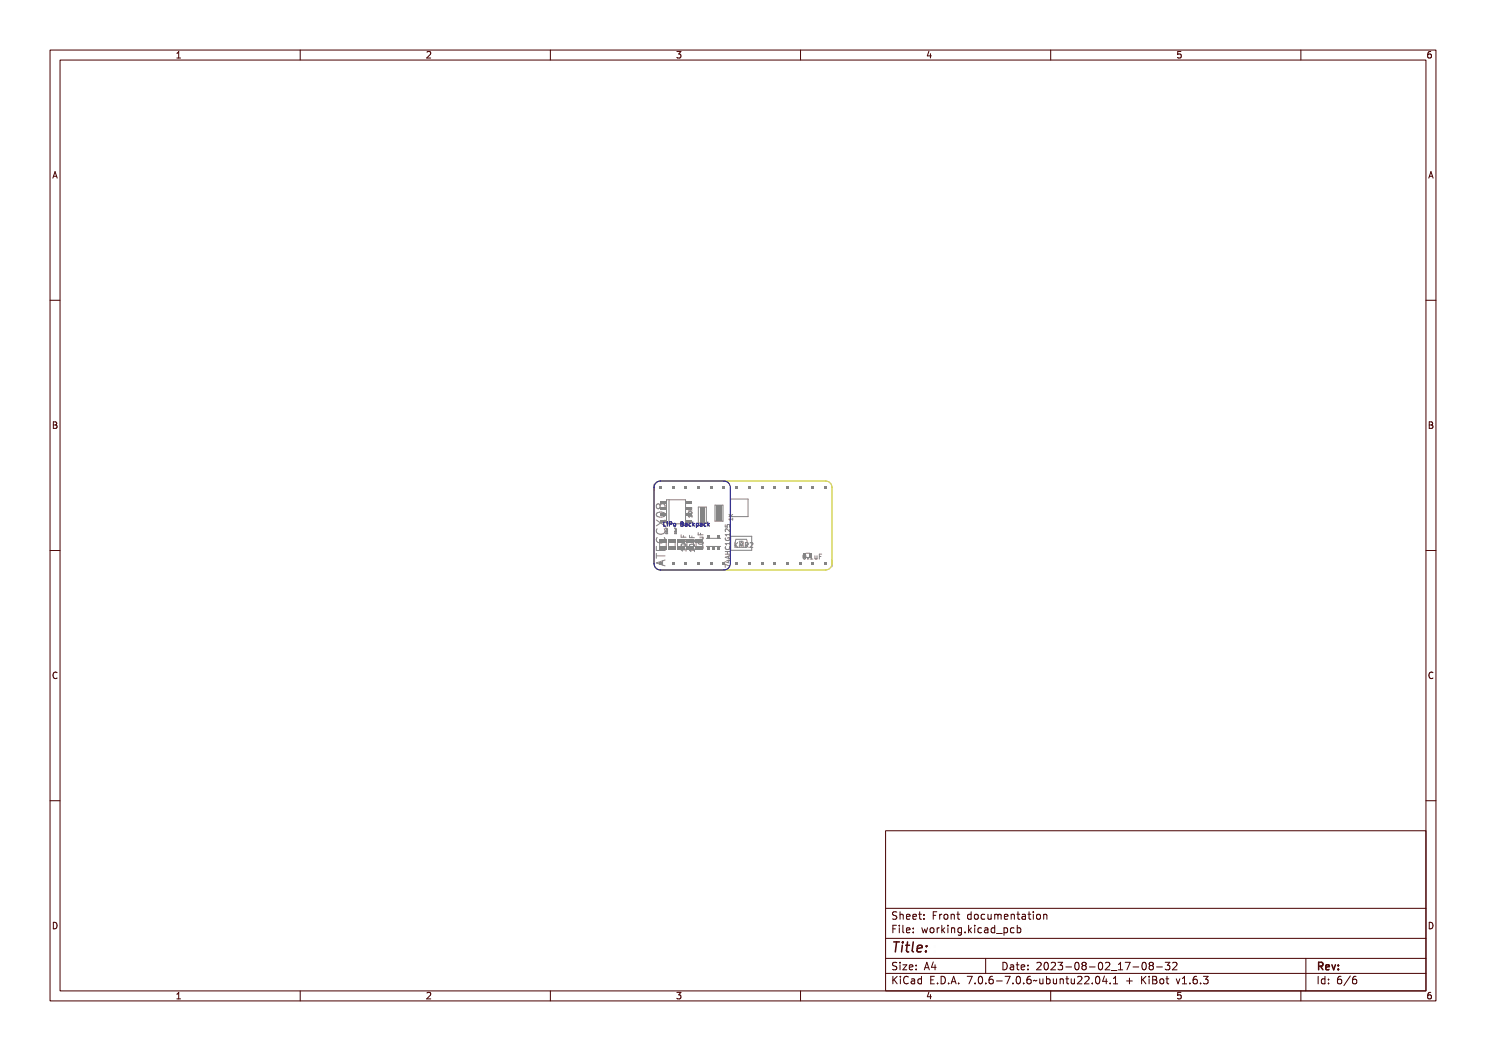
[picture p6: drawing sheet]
<svg xmlns="http://www.w3.org/2000/svg" width="297mm" height="210mm" viewBox="0 0 297 210" stroke-linecap="round" stroke-linejoin="round" font-family="sans-serif">
<defs><g id="words">
<text font-size="2.7" fill="#480000" x="178" y="190.3">Title:</text>
<g font-size="2" fill="#480000">
<text x="178" y="183.7">Sheet: Front documentation</text>
<text x="178" y="186.5">File: working.kicad_pcb</text>
<text x="178" y="193.9">Size: A4</text>
<text x="178" y="196.6">KiCad E.D.A. 7.0.6-7.0.6~ubuntu22.04.1 + KiBot v1.6.3</text>
<text x="200" y="193.9">Date: 2023-08-02_17-08-32</text>
<text x="263" y="196.6">Id: 6/6</text>
<text x="263" y="193.9">Rev:</text>
</g>
<g font-size="1.7" fill="#480000">
<text x="35" y="11.7">1</text>
<text x="85" y="11.7">2</text>
<text x="135" y="11.7">3</text>
<text x="185" y="11.7">4</text>
<text x="235" y="11.7">5</text>
<text x="285" y="11.7">6</text>
<text x="10.5" y="35.7">A</text>
<text x="285.5" y="35.7">A</text>
<text x="10.5" y="85.6">B</text>
<text x="285.5" y="85.6">B</text>
<text x="10.5" y="135.7">C</text>
<text x="285.5" y="135.7">C</text>
<text x="10.5" y="185.6">D</text>
<text x="285.5" y="185.6">D</text>
<text x="35" y="199.7">1</text>
<text x="85" y="199.7">2</text>
<text x="135" y="199.7">3</text>
<text x="185" y="199.7">4</text>
<text x="235" y="199.7">5</text>
<text x="285" y="199.7">6</text>
</g>
<g font-size="1.3" fill="#848484">
<text x="138.8" y="110.4" transform="rotate(-90 138.8 110.4)">10uF</text>
<text x="146.6" y="109.4">KMR2</text>
<text x="160.3" y="111.7">0.1uF</text>
</g>
<text font-size="1.2" fill="#000084" x="132.4" y="105.3">LiPo Backpack</text>
<text font-size=".5" fill="#848484" x="135.2" y="106.8" transform="rotate(-90 135.2 106.8)">10uF</text>
</g></defs>
<g fill="none" stroke="#848484" stroke-width=".2">
<path d="M131.2 109.2v.8h1.7v-.8M131.2 110.6v1M131.2 111.1h1.7M131.2 103.9l1.7 1.2M131.3 102.6a1.16 1.16 0 0 1 1.6 .1 .95 .95 0 0 1-.7 .7 .95 .95 0 0 1-.9-.3zM131.3 110.7l1.7-.5v.2l-.5 .1v.6l.5 .2v.2l-1.7-.5zM131.3 108.8h.2v.5h1.5v.2h-1.5v.6h-.2zM131.3 107.5h.2v.8h.5v-.8h.2v.8h.6v-.8h.2v1h-1.7zM131.3 103.2l.8 .5 .9-.6v.3l-.7 .4 .7 .5v.2l-.9-.6-.8 .5v-.2l.6-.4-.6-.4zM131.3 105.7a.7 .7 0 0 0 0 .8 .7 .7 0 0 0 .9 .2 .67 .67 0 0 0 .6-.3 .67 .67 0 0 0 0-.7M131.3 107.4a.7 .7 0 0 0 0 .9 .7 .7 0 0 0 .9 .2 .65 .65 0 0 0 .6-.3 .65 .65 0 0 0 0-.8M131.4 106.1h.2a.51 .51 0 0 0-.1 .6 .51 .51 0 0 0 .6 .2 .51 .51 0 0 0 .7-.2 .51 .51 0 0 0-.1-.6h.2a.77 .77 0 0 1-.1 .9 .77 .77 0 0 1-.9 .1 .68 .68 0 0 1-.5-1z"/>
<path d="M131.4 104.7h.2a.51 .51 0 0 0-.1 .6 .51 .51 0 0 0 .6 .2 .51 .51 0 0 0 .7-.2 .51 .51 0 0 0-.1-.6h.2a.77 .77 0 0 1-.1 .9 .77 .77 0 0 1-.9 .1 .68 .68 0 0 1-.5-1zM131.4 102.1a1.05 1.05 0 0 1 1.6 .3 .98 .98 0 0 1-.9 .6 .98 .98 0 0 1-.8-.6zM131.4 100.6l.4-.1 .3 .3a.49 .49 0 0 1 .7-.2 .49 .49 0 0 1 0 .8 .49 .49 0 0 1-.7-.2 .48 .48 0 0 1-.8 .2 .48 .48 0 0 1 .1-.8zM131.5 102.3a1.07 1.07 0 0 1 1.3 .1 .93 .93 0 0 1-1.4 0zM131.5 110.8l.9-.2v.5zM131.9 101l-.3-.3-.4 .3 .1 .5 .2 .2 .4-.4M131.9 101l.4-.3h.5l.1 .3-.1 .5-.2 .2-.5-.1-.2-.3M131.9 101v.3M132 109.4v.6M132.4 112.1v.8M132.9 111.9l-1.7 .6 1.7 .6M132.9 103.9l-1.7 1.2"/>
<path d="M133.1 106.2h.1M133.1 106.2l.3 .1M133.1 106.6l.3-.1v.2h-.3zM133.1 105.6v.2l.2-.2 .1 .2h-.3zM133.1 106.3h.3zM133.2 105.9h.2v.2h-.2l.2-.1zM133.4 106.2h-.3M133.4 106.2h.1M133.4 106.3h.1M133.4 105.9l-.2 .1M133.4 105.9h.1M133.4 106.5v.2"/>
<path d="M133.4 106.6h-.3l.1 .1M133.4 106.2v.1M134.9 106.6l.3-.1v.2h-.3zM134.9 105.6v.2l.2-.2 .1 .2h-.3zM134.9 106.3h.3zM135 105.9h.2v.2h-.2l.2-.1zM136.1 106.9v.4h1M136.2 108.8a.48 .48 0 0 1 .5-.2 .48 .48 0 0 1 .4 .5 .48 .48 0 0 1-.6 .2 .48 .48 0 0 1-.3-.5zM136.2 109.8h.8l.2-.1v.5l-.2-.2h-.7l.1 .2h-.2zM136.2 107.3h.1v.4h.3v-.4h.1v.4h.5v.1h-1zM136.3 108.9h.6l.2 .1a.46 .46 0 0 1-.4 .5 .46 .46 0 0 1-.5-.5zM136.3 109.1a.43 .43 0 0 1 .7 .2 .43 .43 0 0 1-.7-.2z"/>
<path d="M136.4 108.1h.8l-.2 .1a.23 .23 0 0 1 .2 .3 .23 .23 0 0 1-.3 .2h-.5v-.2h.6l.1-.1-.2-.2h-.5zM136.5 107.8h.6M136.6 107v.3M137 107.8l.1 .4h-.6M137.1 109.6v.5M137.1 109.9h-1l.3 .2M137.6 101.9h.7M137.6 101.5l.4 .4M137.6 102.7h.7v-.1v.4v-.2h-.6v.2zM137.6 101.3l.3 .3 .4-.3-.3 .4 .3 .1h-.7l.3-.1zM137.7 102l.6 .1a.35 .35 0 0 1-.3 .3 .35 .35 0 0 1-.4-.3zM137.7 102.2a.27 .27 0 0 1 .3-.2 .27 .27 0 0 1 .2 .3h-.4z"/>
<path d="M137.9 109.9h.8l.1-.2v.6l-.1-.2h-.7v.2h-.1zM137.9 107.4h.1v.4h.3v-.4h.1v.4h.4v.1h-.9zM138 109h.6l.2 .1a.46 .46 0 0 1-.4 .5 .46 .46 0 0 1-.5-.5zM138 109.2a.43 .43 0 0 1 .7 .1 .43 .43 0 0 1-.7-.1zM138.1 108.2h.7l-.1 .1a.23 .23 0 0 1 .1 .3 .23 .23 0 0 1-.2 .1h-.5v-.1h.5l.1-.1-.1-.2h-.5zM138.2 102.3a.36 .36 0 0 0-.4-.1 .36 .36 0 0 0-.2 .4h.6M138.2 102.3l.1 .1M138.3 102.4v.2M138.3 102.6h-.1M138.3 103v.4M138.3 103.2h-.7l.2 .2M138.3 101.5l-.4 .3"/>
<path d="M139.5 106.4v.5h1M139.6 108.3a.48 .48 0 0 1 .5-.2 .48 .48 0 0 1 .4 .5 .48 .48 0 0 1-.6 .2 .48 .48 0 0 1-.3-.5zM139.6 109.4h.8l.2-.2v.5l-.2-.2h-.7l.1 .2h-.1zM139.6 106.8h.1v.5h.3v-.4h.1v.4h.5v.1h-1zM139.7 108.5l.6-.1 .2 .2a.46 .46 0 0 1-.4 .4 .46 .46 0 0 1-.5-.4zM139.7 108.6a.43 .43 0 0 1 .8 .2 .43 .43 0 0 1-.8-.2zM139.8 107.6h.8l-.1 .2a.23 .23 0 0 1 .1 .2 .23 .23 0 0 1-.3 .2h-.5v-.1h.6l.1-.2-.2-.1h-.5zM139.9 107.3h.6M140 106.5v.4M140.4 107.3l.1 .4-.6 .1M140.4 108.4v.7M140.5 109.1v.6"/>
<path d="M140.5 109.4h-1l.3 .3M145 104.8v.5h.4l-.1-.4 .5-.1v.5M145 110.7h.9M145 110.2h.9M145 107.5a.42 .42 0 0 0 .4 .5 .42 .42 0 0 0 .4-.6h-.3v.2M145 112.9l.9 .3v.2l-.8-.3v.4h-.1zM145 112.3h.6l.1-.2 .2 .3h-.2v.4h-.1l-.6-.4zM145 111.6l.9-.2-.2 .2v.3l.2 .2-.9-.3zM145 110.7h.9v.1h-.4v.3h.4v.2h-.9v-.2h.4v-.3h-.4zM145 109.4h.8l.1-.2v.5l-.1-.2h-.7l.1 .2h-.1zM145 107.9h.8l.1-.2v.5l-.1-.2h-.7l.1 .2h-.1zM145 106.3h.1v.4h.2a.3 .3 0 0 1 .2-.4 .3 .3 0 0 1 .4 .1 .3 .3 0 0 1-.1 .4 .23 .23 0 0 0 0-.3 .23 .23 0 0 0-.3-.1 .23 .23 0 0 0 0 .4h-.5z"/>
<path d="M145 109.2a.41 .41 0 0 0 .4 .6 .41 .41 0 0 0 .4-.6M145 110h.2a.32 .32 0 0 0 .3 .4 .32 .32 0 0 0 .3-.4h.1a.44 .44 0 0 1-.4 .5 .44 .44 0 0 1-.5-.5zM145.1 108.5h.1a.32 .32 0 0 0 .2 .4 .32 .32 0 0 0 .4-.3l-.3 .1v-.2h.3a.42 .42 0 0 1-.3 .6 .42 .42 0 0 1-.4-.6zM145.1 107.1l.3-.1 .4 .4v-.4h.1v.5l-.6-.4-.2 .1 .1 .3h-.1zM145.1 112.4h.5v.3zM145.1 111.7l.5-.1v.2zM145.3 112h.6M145.4 110.2v.5M145.6 111.9v.5l-.7-.2M145.6 111.1v.5M145.7 103.2h.7M145.7 102.8l.4 .4"/>
<path d="M145.8 103.8h.6l.1-.2v.4l-.1-.1h-.6v.1zM145.8 103l.2 .2 .5-.2-.4 .3 .4 .2h-.7l.3-.1zM145.9 108.6h-.9l.2 .3M145.9 105.7v.6l-.7-.6-.2 .2v.3M145.9 113.2l-.9-.4v.6M145.9 111l-.9 .3 .9 .4M145.9 106.6v.5M145.9 108.4v.5M145.9 106.8h-.9l.2 .3M146.4 103.5v.5M146.4 103.7h-.7l.2 .3M146.4 102.8l-.4 .3"/>
<path d="M146.7 108.5h.1v.4l.6-.4-.4 .4 .4 .5h-.1l-.4-.4-.1 .4h-.1zM147.5 108.5h.1l.2 .5 .2-.5h.1v.9h-.1v-.8l-.2 .5-.2-.5v.8h-.1zM148.3 108.5h.3a.26 .26 0 0 1 .3 .2 .26 .26 0 0 1-.2 .3l.3 .4-.5-.4h-.1v.4h-.1zM148.4 108.6h.2a.17 .17 0 0 1 .1 .1 .17 .17 0 0 1-.1 .2h-.2zM149.1 108.5a.37 .37 0 0 1 .6 .2 .37 .37 0 0 1-.4 .5l-.1 .1h.5v.1h-.6l.4-.6a.23 .23 0 0 0-.1-.2 .23 .23 0 0 0-.3 .1zM150.1 108.4l.3 .1 .1 .2-.6 .7h.6M160.4 110.9l.1-.1a.46 .46 0 0 1 .5 .5 .46 .46 0 0 1-.5 .4l-.1-.2zM160.6 110.9a.39 .39 0 0 1 .3 .4 .39 .39 0 0 1-.3 .3zM161.4 111.5h.1v.2h-.1zM162 110.8h.4v.8l.2 .1h-.6l.2-.1v-.7l-.2 .1zM162.8 111h.1v.6l.1 .1 .2-.2v-.5h.1v.7l-.1-.1a.23 .23 0 0 1-.3 .1 .23 .23 0 0 1-.1-.2zM163.6 110.8h.5v.1h-.4v.3h.4v.1h-.4v.4h-.1z"/>
<circle cx="131.7" cy="101" r=".29"/>
<circle cx="132.1" cy="102.4" r=".15"/>
<circle cx="132.5" cy="101" r=".33"/>
<circle cx="133.2" cy="106.4" r=".17"/>
<circle cx="133.3" cy="106.3" r=".03"/>
<circle cx="135" cy="106.4" r=".17"/>
<circle cx="135" cy="106.3" r=".03"/>
<circle cx="136.7" cy="109.2" r=".09"/>
<circle cx="138" cy="102.2" r=".06"/>
<circle cx="138.4" cy="109.3" r=".09"/>
<circle cx="140.1" cy="108.7" r=".09"/>
<circle cx="160.7" cy="111.3" r=".09"/>
</g>
<g fill="#848484">
<path d="M139.1 109.1h1.4v.8h-1.4z" fill-rule="evenodd"/>
<path d="M139.1 107.7h1.4v.7h-1.4z" fill-rule="evenodd"/>
</g>
<path d="M133.7 99.9v4.8h3.3v-4.8h-3.8v4.8" fill="none" stroke="#848484" stroke-width=".2"/>
<g fill="#848484">
<path d="M137.1 100.1h1.1v.5h-1.1z" fill-rule="evenodd"/>
<path d="M132 100.1h1.1v.5h-1.1z" fill-rule="evenodd"/>
<path d="M137.1 101.4h1.1v.5h-1.1z" fill-rule="evenodd"/>
<path d="M132 101.4h1.1v.5h-1.1z" fill-rule="evenodd"/>
<path d="M137.1 102.7h1.1v.4h-1.1z" fill-rule="evenodd"/>
<path d="M132 102.7h1.1v.4h-1.1z" fill-rule="evenodd"/>
<path d="M137.1 103.9h1.1v.5h-1.1z" fill-rule="evenodd"/>
<path d="M132 103.9h1.1v.5h-1.1z" fill-rule="evenodd"/>
</g>
<path d="M131.8 108.4v.8M133.2 108.4v.8" fill="none" stroke="#848484" stroke-width=".2"/>
<g fill="#848484">
<path d="M131.8 109.2h1.4v.7h-1.4z" fill-rule="evenodd"/>
<path d="M131.8 107.7h1.4v.8h-1.4z" fill-rule="evenodd"/>
</g>
<path d="M130.7 96.7v1.3" fill="none" stroke="#848484" stroke-width=".2"/>
<g fill="#848484">
<path d="M131.7 97.1h.5v.5h-.5z" fill-rule="evenodd"/>
<path d="M134.3 97.1h.5v.5h-.5z" fill-rule="evenodd"/>
<path d="M136.8 97.1h.5v.5h-.5z" fill-rule="evenodd"/>
<path d="M139.4 97.1h.5v.5h-.5z" fill-rule="evenodd"/>
<path d="M141.9 97.1h.5v.5h-.5z" fill-rule="evenodd"/>
<path d="M144.4 97.1h.5v.5h-.5z" fill-rule="evenodd"/>
<path d="M147 97.1h.5v.5h-.5z" fill-rule="evenodd"/>
<path d="M149.5 97.1h.5v.5h-.5z" fill-rule="evenodd"/>
<path d="M152.1 97.1h.5v.5h-.5z" fill-rule="evenodd"/>
<path d="M154.6 97.1h.5v.5h-.5z" fill-rule="evenodd"/>
<path d="M157.1 97.1h.5v.5h-.5z" fill-rule="evenodd"/>
<path d="M159.7 97.1h.5v.5h-.5z" fill-rule="evenodd"/>
<path d="M162.2 97.1h.5v.5h-.5z" fill-rule="evenodd"/>
<path d="M164.8 97.1h.5v.5h-.5z" fill-rule="evenodd"/>
</g>
<path d="M139.6 104.5v-3.2h1.6v3.2" fill="none" stroke="#848484" stroke-width=".2"/>
<path d="M139.9 101.4h1v3.1h-1z" fill-rule="evenodd" fill="#848484"/>
<path d="M133.6 108.4v.8M134.9 108.4v.8" fill="none" stroke="#848484" stroke-width=".2"/>
<g fill="#848484">
<path d="M133.6 109.2h1.4v.7h-1.4z" fill-rule="evenodd"/>
<path d="M133.6 107.7h1.4v.8h-1.4z" fill-rule="evenodd"/>
</g>
<path d="M142.9 100.9h1.6v3.2h-1.6z" fill="none" stroke="#848484" stroke-width=".2"/>
<path d="M143.2 101h1v3.1h-1z" fill-rule="evenodd" fill="#848484"/>
<path d="M166.3 112v1.3" fill="none" stroke="#848484" stroke-width=".2"/>
<g fill="#848484">
<path d="M164.8 112.4h.5v.5h-.5z" fill-rule="evenodd"/>
<path d="M162.2 112.4h.5v.5h-.5z" fill-rule="evenodd"/>
<path d="M159.7 112.4h.5v.5h-.5z" fill-rule="evenodd"/>
<path d="M157.1 112.4h.5v.5h-.5z" fill-rule="evenodd"/>
<path d="M154.6 112.4h.5v.5h-.5z" fill-rule="evenodd"/>
<path d="M152.1 112.4h.5v.5h-.5z" fill-rule="evenodd"/>
<path d="M149.5 112.4h.5v.5h-.5z" fill-rule="evenodd"/>
<path d="M147 112.4h.5v.5h-.5z" fill-rule="evenodd"/>
<path d="M144.4 112.4h.5v.5h-.5z" fill-rule="evenodd"/>
<path d="M141.9 112.4h.5v.5h-.5z" fill-rule="evenodd"/>
<path d="M139.4 112.4h.5v.5h-.5z" fill-rule="evenodd"/>
<path d="M136.8 112.4h.5v.5h-.5z" fill-rule="evenodd"/>
<path d="M134.3 112.4h.5v.5h-.5z" fill-rule="evenodd"/>
<path d="M131.7 112.4h.5v.5h-.5z" fill-rule="evenodd"/>
</g>
<path d="M146 99.7h3.5v3.5h-3.5zM135.4 108.4v.8M136.7 108.4v.8" fill="none" stroke="#848484" stroke-width=".2"/>
<g fill="#848484">
<path d="M135.4 109.1h1.4v.8h-1.4z" fill-rule="evenodd"/>
<path d="M135.4 107.7h1.4v.7h-1.4z" fill-rule="evenodd"/>
</g>
<path d="M141.2 107.6h2.8M141.2 109.2h2.8" fill="none" stroke="#848484" stroke-width=".2"/>
<g fill="#848484">
<path d="M141.4 106.9h.5v.6h-.5z" fill-rule="evenodd"/>
<path d="M141.4 109.2h.5v.7h-.5z" fill-rule="evenodd"/>
<path d="M142.4 109.2h.5v.7h-.5z" fill-rule="evenodd"/>
<path d="M143.3 106.9h.5v.6h-.5z" fill-rule="evenodd"/>
<path d="M143.3 109.2h.5v.7h-.5z" fill-rule="evenodd"/>
</g>
<path d="M137.3 108.4v.8M146 107.2h4.2v2.8h-4.2zM147.1 107.8h2.1a2.09 2.09 0 0 1 0 1.6h-2.1a2.09 2.09 0 0 1 0-1.6z" fill="none" stroke="#848484" stroke-width=".2"/>
<g fill="#848484">
<path d="M137.2 109.1h1.5v.8h-1.5z" fill-rule="evenodd"/>
<path d="M137.2 107.7h1.5v.7h-1.5z" fill-rule="evenodd"/>
</g>
<path d="M131 96.6l.6-.4 .4-.1h33a1.27 1.27 0 0 1 1.3 1.3v15.2a1.27 1.27 0 0 1-1.3 1.3h-33a1.27 1.27 0 0 1-1.3-1.3v-15.2z" fill="none" stroke="#c2c200" stroke-width=".2"/>
<g fill="none" stroke="#000084" stroke-width=".2">
<path d="M131 96.6l.6-.4 .4-.1h12.7a1.27 1.27 0 0 1 1.3 1.3v15.2a1.27 1.27 0 0 1-1.3 1.3h-12.7a1.27 1.27 0 0 1-1.3-1.3v-15.2zM132.5 104.4h.1v.8l.4 .1h-.5zM133.2 104.6h.3v.6l.2 .1h-.5l.2-.1v-.5zM133.4 104.4l.1 .1zM133.9 104.4h.2a.27 .27 0 0 1 .3 .4 .27 .27 0 0 1-.4 .1v.4h-.1zM134 104.5h.1a.16 .16 0 0 1 .2 .2 .16 .16 0 0 1-.2 .1h-.1zM135.9 104.4h.3a.2 .2 0 0 1 .2 .2 .2 .2 0 0 1-.1 .2 .23 .23 0 0 1 .2 .3 .23 .23 0 0 1-.3 .2h-.3zM136 104.9h.2a.16 .16 0 0 1 .2 .1 .16 .16 0 0 1-.2 .2h-.2zM136 104.5h.3v.2l-.3 .1zM136.6 104.7h.5v.6l-.1-.1a.22 .22 0 0 1-.3 .1 .22 .22 0 0 1-.1-.3 .22 .22 0 0 1 .3-.1h.1v-.2l-.4 .1zM137.4 104.7l.3-.1 .1 .2a.23 .23 0 0 0-.3 0 .23 .23 0 0 0 0 .3 .23 .23 0 0 0 .3 0v.1a.33 .33 0 0 1-.4-.1 .33 .33 0 0 1 0-.4zM138 104.4h.1v.5l.5-.3-.3 .3 .3 .4-.4-.4-.2 .4z"/>
<path d="M138.7 104.6l.1 .1a.27 .27 0 0 1 .4 .2 .27 .27 0 0 1-.4 .3l-.1 .3zM138.9 104.8v-.1a.21 .21 0 0 1 .2 .2 .21 .21 0 0 1-.2 .2zM139.4 104.7h.5v.6l-.1-.1a.22 .22 0 0 1-.3 .1 .22 .22 0 0 1-.1-.3 .22 .22 0 0 1 .2-.1h.2l-.1-.2-.3 .1zM140.2 104.7l.3-.1 .1 .2a.23 .23 0 0 0-.3 0 .23 .23 0 0 0 0 .3 .23 .23 0 0 0 .3 0v.1a.33 .33 0 0 1-.5-.1 .33 .33 0 0 1 .1-.4zM140.8 104.4h.1v.5l.4-.3-.2 .3 .3 .4-.4-.4-.2 .4zM141.6 104.8l.2 .3M141.8 104.6l-.3 .3"/>
<circle cx="134.8" cy="104.9" r=".32"/>
<circle cx="134.8" cy="104.9" r=".22"/>
<circle cx="136.8" cy="105.1" r=".14"/>
<circle cx="139.6" cy="105.1" r=".14"/>
</g>
<g fill="none" stroke="#480000" stroke-width=".2">
<path d="M10 10h277v190h-277zM12 12h273v186h-273zM60 10v2M110 10v2M160 10v2M210 10v2M260 10v2M10 60h2M285 60h2M10 110h2M285 110h2M10 160h2"/>
<path d="M285 160h2M177 166h108v32h-108zM60 198v2M110 198v2M160 198v2M177 181.5h108M177 187.5h108M177 191.5h108M177 194.5h108M178.1 195.2h.2v.6l.6-.6h.3l-.6 .6 .6 .8h-.2l-.5-.7-.2 .2v.5h-.2zM178.2 185h.9v.2h-.7v.4h.6v.2h-.6v.7h-.2zM178.3 182.4l.5-.1h.2v.2a.31 .31 0 0 0-.5-.1 .31 .31 0 0 0 0 .5 .5 .5 0 0 1 .6 .6 .5 .5 0 0 1-.8 .2l-.1-.2a.34 .34 0 0 0 .4 .1 .34 .34 0 0 0 .1-.5 .47 .47 0 0 1-.5-.2 .47 .47 0 0 1 .1-.5z"/>
<path d="M178.3 192.5l.5-.1h.2v.2a.31 .31 0 0 0-.5-.1 .31 .31 0 0 0 0 .5 .5 .5 0 0 1 .6 .6 .5 .5 0 0 1-.8 .2l-.1-.2a.34 .34 0 0 0 .4 .1 .34 .34 0 0 0 .1-.5 .47 .47 0 0 1-.5-.2 .47 .47 0 0 1 .1-.5zM179.4 182.2h.2v.6a.35 .35 0 0 1 .4-.1 .35 .35 0 0 1 .2 .4v.6h-.2v-.8h-.4v.8h-.2zM179.5 185.4h.4v.9h.4v.2h-.9v-.2h.3v-.8h-.2zM179.5 192.8h.4v.9h.4v.1h-.9v-.1h.3v-.8h-.2zM179.5 195.6h.4v.9h.4v.1h-.9v-.1h.3v-.8h-.2zM179.7 184.9h.2v.3h-.2zM179.7 192.3h.2v.3h-.2zM179.7 195.1h.2v.3h-.2zM180.6 184.9h.4v1.3l.4 .1v.2l-.5-.2v-1.2h-.3zM180.6 192.8h.8l-.6 .9h.6v.1h-.8l.6-.9h-.6zM180.7 182.8l.1-.1a.49 .49 0 0 1 .5 0 .49 .49 0 0 1 .2 .5h-.8a.42 .42 0 0 0 .3 .4 .42 .42 0 0 0 .4-.1 .47 .47 0 0 1-.4 .3 .47 .47 0 0 1-.4-.3zM180.7 195.4a.4 .4 0 0 1 .4-.3 .4 .4 0 0 1 .4 .3 .56 .56 0 0 0-.8 .4 .56 .56 0 0 0 .5 .7l.3-.1a.43 .43 0 0 1-.5 .3 .43 .43 0 0 1-.4-.4v-.6z"/>
<path d="M180.8 182.9l.4-.1 .1 .3h-.6zM181.8 195.6l.3-.1a.43 .43 0 0 1 .5 .5v.6h-.1v-.1a.38 .38 0 0 1-.5 .2 .38 .38 0 0 1-.2-.5 .38 .38 0 0 1 .4-.2h.3a.35 .35 0 0 0-.3-.4 .35 .35 0 0 0-.4 .2zM181.9 182.8l.1-.1a.49 .49 0 0 1 .5 0 .49 .49 0 0 1 .2 .5h-.8a.42 .42 0 0 0 .3 .4 .42 .42 0 0 0 .5-.1 .47 .47 0 0 1-.5 .3 .47 .47 0 0 1-.4-.3zM181.9 185.5l.1-.1a.49 .49 0 0 1 .5 0 .49 .49 0 0 1 .2 .5h-.8a.42 .42 0 0 0 .3 .4 .42 .42 0 0 0 .5-.1 .47 .47 0 0 1-.5 .3 .47 .47 0 0 1-.4-.3zM181.9 192.9l.1-.1a.49 .49 0 0 1 .5 0 .49 .49 0 0 1 .2 .5h-.8a.42 .42 0 0 0 .3 .4 .42 .42 0 0 0 .5-.1 .47 .47 0 0 1-.5 .3 .47 .47 0 0 1-.4-.3zM182 196.2l.5-.1a.31 .31 0 0 1-.2 .4 .31 .31 0 0 1-.4-.1zM182 182.9l.4-.1 .1 .3h-.6zM182 185.6l.4-.1 .1 .3h-.6zM182 193l.4-.1 .1 .3h-.6zM183 195.7l.4-.2 .2 .2v-.6h.2v1.5h-.2v-.1a.42 .42 0 0 1-.5 .1 .42 .42 0 0 1-.2-.5zM183.2 195.8l.1-.1a.4 .4 0 0 1 .3 .4 .4 .4 0 0 1-.3 .4l-.2-.2zM183.2 182.3h.2v.4h.4v.1h-.4v.7l.4 .1v.1h-.4l-.1-.1-.1-.8h-.3v-.1h.3z"/>
<path d="M183.3 185.4h.2v.3h-.2zM183.3 186.2h.2v.3h-.2zM183.3 192.8h.2v.3h-.2zM183.3 193.6h.2v.2h-.2zM184.5 182.7h.2v.3h-.2zM184.5 183.5h.2v.2h-.2zM185.2 185.4h.2l.2 .8 .1-.5h.2l.2 .5 .1-.8h.2l-.2 1.1h-.2l-.2-.7-.2 .7h-.1zM185.4 195.2h.9v.2h-.7v.4h.6v.2h-.6v.5h.7v.1h-.9zM185.7 192.4h.2l.5 1.4h-.2l-.1-.3h-.5l-.1 .3h-.2zM185.8 192.6l.2 .7h-.4zM186.6 182.3h.9v.2h-.7v.4h.6v.2h-.6v.6h-.2zM186.8 185.6l.1-.1a.39 .39 0 0 1 .4 .4 .39 .39 0 0 1-.4 .4l-.1-.2z"/>
<path d="M186.9 196.4h.2v.2h-.2zM187.1 192.4h.2v.9h.2v.2h-.2v.3h-.2v-.3h-.6zM187.1 192.6v.7h-.4zM187.8 195.2a.76 .76 0 0 1 .9 .7 .76 .76 0 0 1-.9 .7zM188 195.4a.57 .57 0 0 1 .5 .5 .57 .57 0 0 1-.5 .6zM188 182.7h.2v.2v-.1a.29 .29 0 0 1 .3-.2 .29 .29 0 0 1 .3 .3 .37 .37 0 0 0-.5-.1 .37 .37 0 0 0-.1 .4v.5h-.2zM188 185.4h.2v.2v-.1a.29 .29 0 0 1 .3-.2 .29 .29 0 0 1 .3 .3 .37 .37 0 0 0-.5-.1 .37 .37 0 0 0-.1 .4v.6h-.2zM189.1 184.9h.1v.9l.5-.4h.2l-.4 .4 .5 .7h-.2l-.4-.6-.2 .1v.5h-.1zM189.2 182.9l.1-.1a.39 .39 0 0 1 .4 .4 .39 .39 0 0 1-.4 .4l-.1-.2zM189.3 196.4h.3v.2h-.3zM190.2 182.7h.2v.1a.35 .35 0 0 1 .4-.1 .35 .35 0 0 1 .3 .4v.6h-.2l-.1-.8h-.3l-.1 .8h-.2zM190.3 185.4h.4v.9h.4v.2h-.9v-.2h.4v-.8h-.3z"/>
<path d="M190.5 195.2h.3l.4 1.4h-.2l-.1-.3h-.5l-.1 .3h-.2zM190.6 184.9h.1v.3h-.1zM190.6 195.4l.2 .7h-.4zM191.4 185.4h.2v.1a.35 .35 0 0 1 .4-.1 .35 .35 0 0 1 .3 .4v.7h-.2l-.1-.9h-.3l-.1 .9h-.2zM191.7 182.3h.1v.4h.4v.1h-.4v.7l.4 .1v.1h-.4l-.1-.1v-.8h-.3v-.1h.3zM191.7 196.4h.3v.2h-.3zM192.7 185.5l.3-.2 .3 .2v-.1h.2v1a.53 .53 0 0 1-.8 .4v-.2a.36 .36 0 0 0 .4 .1 .36 .36 0 0 0 .2-.4l-.1 .1a.53 .53 0 0 1-.7-.3 .53 .53 0 0 1 .2-.6zM192.8 185.6l.1-.1a.39 .39 0 0 1 .4 .4 .39 .39 0 0 1-.4 .4l-.1-.2zM193.8 195.2h.9l-.5 1.4h-.2l.5-1.2h-.7zM193.9 182.8l.3-.2 .3 .2v-.6h.2v1.5h-.2v-.1a.42 .42 0 0 1-.6 .1 .42 .42 0 0 1-.1-.5zM194.1 182.8a.4 .4 0 0 1 .4 .4 .4 .4 0 0 1-.4 .4l-.2-.4zM194.1 186.2h.3v.3h-.3z"/>
<path d="M195.1 184.9h.2v.9l.4-.4h.3l-.5 .4 .5 .7h-.2l-.4-.6-.1 .1v.5h-.2zM195.2 182.9l.1-.1a.39 .39 0 0 1 .4 .4 .39 .39 0 0 1-.4 .4l-.1-.2zM195.3 196.4h.3v.2h-.3zM196.3 185.4h.5v.9h.3v.2h-.9v-.2h.4v-.8h-.3zM196.3 195.4a.57 .57 0 0 1 .7 0 .57 .57 0 0 1 .1 .8 .5 .5 0 0 1-.6 .5 .5 .5 0 0 1-.3-.8zM196.4 182.8a.39 .39 0 0 1 .4-.2 .39 .39 0 0 1 .3 .3 .4 .4 0 0 0-.6 0 .4 .4 0 0 0 0 .6 .4 .4 0 0 0 .6 0 .45 .45 0 0 1-.6 .3 .45 .45 0 0 1-.3-.6zM196.5 195.4a.61 .61 0 0 1 .4 1l-.1 .1a.61 .61 0 0 1-.4-1zM196.6 184.9h.2v.3h-.2zM197 191.5v3M197.4 182.7h.2v.8l.2 .1 .3-.2v-.7h.2v1h-.2v-.1a.35 .35 0 0 1-.4 .2 .35 .35 0 0 1-.3-.5zM197.6 185.5a.39 .39 0 0 1 .4-.2 .39 .39 0 0 1 .3 .3 .4 .4 0 0 0-.6 0 .4 .4 0 0 0 0 .6 .4 .4 0 0 0 .6 0 .45 .45 0 0 1-.6 .3 .45 .45 0 0 1-.3-.6zM197.7 196.4h.3v.2h-.3z"/>
<path d="M198.6 182.7l.5 .1 .3-.1 .2 1h-.2l-.1-.9-.2 .1v.8h-.1l-.2-.9-.1 .9h-.1zM198.7 185.4l.2-.1a.43 .43 0 0 1 .6 .5v.7h-.2v-.2a.38 .38 0 0 1-.5 .2 .38 .38 0 0 1-.2-.5 .38 .38 0 0 1 .5-.2h.2a.35 .35 0 0 0-.3-.4 .35 .35 0 0 0-.3 .2zM198.7 195.4a.38 .38 0 0 1 .4-.3 .38 .38 0 0 1 .3 .3 .43 .43 0 0 0-.5 0 .43 .43 0 0 0-.1 .5 .46 .46 0 0 1 .7 .1 .46 .46 0 0 1-.2 .6 .46 .46 0 0 1-.7-.2zM198.8 186l.5-.1a.31 .31 0 0 1-.1 .4 .31 .31 0 0 1-.4-.1zM199.9 185.5l.3-.2 .3 .2v-.6h.2v1.6h-.2v-.2a.42 .42 0 0 1-.5 .1 .42 .42 0 0 1-.2-.5zM199.9 182.8l.2-.1a.49 .49 0 0 1 .5 0 .49 .49 0 0 1 .1 .5h-.7a.42 .42 0 0 0 .2 .4 .42 .42 0 0 0 .5-.1 .47 .47 0 0 1-.4 .3 .47 .47 0 0 1-.5-.3zM200 196h.5v.2h-.5zM200 185.6l.1-.1a.39 .39 0 0 1 .4 .4 .39 .39 0 0 1-.4 .4l-.1-.2zM200.1 182.9l.3-.1 .2 .3h-.6zM200.1 192.4a.76 .76 0 0 1 1 .7 .76 .76 0 0 1-1 .7zM200.3 192.6a.57 .57 0 0 1 .6 .5 .57 .57 0 0 1-.6 .6zM200.9 186.8l1.2 .1z"/>
<path d="M201 195.2h.9l-.5 1.4h-.2l.5-1.2h-.7zM201.1 182.7h.1v.1a.35 .35 0 0 1 .5-.1 .35 .35 0 0 1 .2 .4v.6h-.2v-.8h-.4l-.1 .8h-.1zM201.4 192.8l.3-.1a.43 .43 0 0 1 .5 .5v.6h-.1v-.1a.38 .38 0 0 1-.5 .2 .38 .38 0 0 1-.2-.5 .38 .38 0 0 1 .4-.2h.3a.35 .35 0 0 0-.3-.4 .35 .35 0 0 0-.4 .2zM201.6 193.4l.5-.1a.31 .31 0 0 1-.2 .4 .31 .31 0 0 1-.4-.1zM202.2 185.4h.2v.1a.53 .53 0 0 1 .8 .3 .53 .53 0 0 1-.6 .7l-.2-.2v.6h-.2zM202.5 182.3h.2v.4h.4v.1h-.4v.7l.4 .1v.1h-.4l-.2-.1v-.8h-.3v-.1h.3zM202.5 185.6l.1-.1a.4 .4 0 0 1 .4 .4 .4 .4 0 0 1-.4 .4l-.2-.2zM202.5 196.4h.3v.2h-.3zM202.8 192.4h.2v.4h.4v.1h-.4v.7l.4 .1v.1h-.4l-.2-.1v-.8h-.3v-.1h.3zM203.5 182.7l.3-.1a.43 .43 0 0 1 .5 .5v.6h-.2v-.1a.38 .38 0 0 1-.5 .2 .38 .38 0 0 1-.2-.5 .38 .38 0 0 1 .5-.2h.2a.35 .35 0 0 0-.2-.4 .35 .35 0 0 0-.4 .2zM203.5 195.4a.57 .57 0 0 1 .8 0 .57 .57 0 0 1 0 .8 .5 .5 0 0 1-.6 .5 .5 .5 0 0 1-.3-.8zM203.6 185.5a.39 .39 0 0 1 .4-.2 .39 .39 0 0 1 .3 .3 .4 .4 0 0 0-.5 0 .4 .4 0 0 0 0 .6 .4 .4 0 0 0 .5 0 .45 .45 0 0 1-.6 .3 .45 .45 0 0 1-.2-.6z"/>
<path d="M203.7 183.3l.4-.1a.31 .31 0 0 1-.1 .4 .31 .31 0 0 1-.4-.1zM203.7 195.4a.61 .61 0 0 1 .4 1l-.1 .1a.61 .61 0 0 1-.3-1zM203.9 192.9l.1-.1a.49 .49 0 0 1 .5 0 .49 .49 0 0 1 .2 .5h-.8a.42 .42 0 0 0 .3 .4 .42 .42 0 0 0 .5-.1 .47 .47 0 0 1-.5 .3 .47 .47 0 0 1-.4-.3zM204 193l.4-.1 .1 .3h-.6zM204.7 184.9h.1v.6a.53 .53 0 0 1 .8 .3 .53 .53 0 0 1-.6 .7l-.2-.2v.2h-.1zM204.9 182.3h.2v.4h.4v.1h-.4v.7l.4 .1v.1h-.4l-.2-.1v-.8h-.3v-.1h.3zM204.9 185.6l.1-.1a.39 .39 0 0 1 .4 .4 .39 .39 0 0 1-.4 .4l-.1-.2zM204.9 196.4h.3v.2h-.3zM205.3 192.8h.2v.3h-.2zM205.3 193.6h.2v.2h-.2zM205.9 182.7h.5v.9h.3v.1h-.9v-.1h.4v-.8h-.3zM205.9 195.4a.38 .38 0 0 1 .4-.3 .38 .38 0 0 1 .3 .3 .43 .43 0 0 0-.5 0 .43 .43 0 0 0-.1 .5 .46 .46 0 0 1 .7 .1 .46 .46 0 0 1-.2 .6 .46 .46 0 0 1-.6-.2z"/>
<path d="M206.2 182.2h.2v.3h-.2zM207 196l1-.1a.49 .49 0 0 1-.8 .1l-.2 .2zM207.3 182.9l.1-.1a.39 .39 0 0 1 .4 .4 .39 .39 0 0 1-.4 .4l-.2-.2zM207.4 192.5a.53 .53 0 0 1 .8 .1 .53 .53 0 0 1-.3 .7l-.3 .4h.7v.1h-.9l.3-.5a.4 .4 0 0 0 .3-.4 .4 .4 0 0 0-.3-.4l-.3 .2zM208.3 182.7h.1v.1a.35 .35 0 0 1 .5-.1 .35 .35 0 0 1 .2 .4v.6h-.2v-.8h-.4l-.1 .8h-.1zM208.3 195.6h.1l.1 .8 .2 .1 .2-.2v-.7h.2v1h-.2v-.1a.35 .35 0 0 1-.4 .2 .35 .35 0 0 1-.2-.5zM208.7 192.6a.57 .57 0 0 1 .7 0 .57 .57 0 0 1 .1 .8 .5 .5 0 0 1-.6 .5 .5 .5 0 0 1-.3-.8zM208.9 192.6a.61 .61 0 0 1 .3 1l-.1 .1a.61 .61 0 0 1-.3-1zM209.5 195.1h.2v.6a.53 .53 0 0 1 .7 .3 .53 .53 0 0 1-.6 .7l-.1-.2v.1h-.2zM209.7 195.8l.1-.1a.4 .4 0 0 1 .4 .4 .4 .4 0 0 1-.4 .4l-.1-.2zM209.8 192.5a.53 .53 0 0 1 .8 .1 .53 .53 0 0 1-.3 .7l-.3 .4h.7v.1h-.9l.3-.5a.4 .4 0 0 0 .3-.4 .4 .4 0 0 0-.3-.4l-.3 .2zM210 198v2"/>
<path d="M210.7 195.6h.2v.8l.2 .1 .2-.2v-.7h.2v1h-.2v-.1a.35 .35 0 0 1-.4 .2 .35 .35 0 0 1-.2-.5zM211 192.4a.46 .46 0 0 1 .6 0 .46 .46 0 0 1 .1 .6l-.1 .1a.47 .47 0 0 1 .2 .7 .47 .47 0 0 1-.7 0l-.1-.2a.35 .35 0 0 0 .5 .1 .35 .35 0 0 0 0-.5h-.3v-.2a.29 .29 0 0 0 .4-.1 .29 .29 0 0 0-.1-.4 .29 .29 0 0 0-.4 .1h-.1zM211.9 195.6h.2v.1a.35 .35 0 0 1 .4-.1 .35 .35 0 0 1 .2 .4v.6h-.2v-.8h-.4v.8h-.2zM212.4 193.2h.5v.2h-.5zM213.3 195.2h.2v.4h.4v.1h-.4v.7l.4 .1v.1h-.4l-.2-.1v-.8h-.3v-.1h.3zM213.5 192.6a.57 .57 0 0 1 .7 0 .57 .57 0 0 1 .1 .8 .5 .5 0 0 1-.6 .5 .5 .5 0 0 1-.3-.8zM213.7 192.6a.61 .61 0 0 1 .3 1v.1a.61 .61 0 0 1-.4-1zM214.3 195.6h.2v.8l.2 .1 .2-.2v-.7h.2v1h-.2v-.1a.35 .35 0 0 1-.4 .2 .35 .35 0 0 1-.2-.5zM214.7 192.5a.41 .41 0 0 1 .7-.1 .41 .41 0 0 1-.2 .7 .42 .42 0 0 1 .2 .6 .42 .42 0 0 1-.7 0 .42 .42 0 0 1 .2-.6l-.3-.2zM215.5 195.3a.53 .53 0 0 1 .8 .1 .53 .53 0 0 1-.3 .7l-.3 .4h.6v.1h-.9l.4-.5a.4 .4 0 0 0 .3-.4 .4 .4 0 0 0-.3-.4l-.3 .2zM216 193.2h.5v.2h-.5zM216.7 195.3a.53 .53 0 0 1 .8 .1 .53 .53 0 0 1-.3 .7l-.3 .4h.6v.1h-.9l.4-.5a.4 .4 0 0 0 .3-.4 .4 .4 0 0 0-.3-.4l-.3 .2z"/>
<path d="M217.1 192.6a.57 .57 0 0 1 .7 0 .57 .57 0 0 1 .1 .8 .5 .5 0 0 1-.6 .5 .5 .5 0 0 1-.3-.8zM217.3 192.6a.61 .61 0 0 1 .3 1v.1a.61 .61 0 0 1-.4-1zM218.2 196.4h.2v.2h-.2zM218.2 192.5a.53 .53 0 0 1 .8 .1 .53 .53 0 0 1-.3 .7l-.3 .4h.7v.1h-.9l.3-.5a.4 .4 0 0 0 .4-.4 .4 .4 0 0 0-.4-.4l-.3 .2zM219.2 195.4a.57 .57 0 0 1 .7 0 .57 .57 0 0 1 .1 .8 .5 .5 0 0 1-.7 .5 .5 .5 0 0 1-.3-.8zM219.2 194.2l1.3 .1zM219.4 195.4a.61 .61 0 0 1 .3 1l-.1 .1a.61 .61 0 0 1-.3-1zM220.7 192.5l.5-.1v1.3h.3v.1h-.8v-.1h.3v-1.1h-.3zM220.8 195.2h.2v.9h.2v.2h-.2v.3h-.2v-.3h-.6zM220.8 195.4v.7h-.4zM221.8 196.4h.2v.2h-.2zM221.8 192.4h.9l-.5 1.4h-.2l.5-1.2h-.7z"/>
<path d="M222.8 195.3l.5-.1v1.3h.3v.1h-.8v-.1h.3v-1.1h-.3zM223.2 193.2h.5v.2h-.5zM224.3 192.6a.57 .57 0 0 1 .8 0 .57 .57 0 0 1 0 .8 .5 .5 0 0 1-.6 .5 .5 .5 0 0 1-.3-.8zM224.5 192.6a.61 .61 0 0 1 .4 1l-.1 .1a.61 .61 0 0 1-.3-1zM225.4 195.5h.2v.4h.4v.2h-.4v.4h-.2v-.4h-.4v-.2h.4zM225.5 192.5a.41 .41 0 0 1 .7-.1 .41 .41 0 0 1-.2 .7 .42 .42 0 0 1 .2 .6 .42 .42 0 0 1-.7 0 .42 .42 0 0 1 .2-.6l-.3-.2zM226.8 193.2h.5v.2h-.5zM227.5 195.2h.2v.6l.6-.6h.2l-.6 .6 .6 .8h-.2l-.5-.7-.1 .2v.5h-.2zM227.8 192.4a.46 .46 0 0 1 .7 0 .46 .46 0 0 1 0 .6l-.1 .1a.47 .47 0 0 1 .2 .7 .47 .47 0 0 1-.7 0l-.1-.2a.35 .35 0 0 0 .5 .1 .35 .35 0 0 0 0-.5h-.2v-.2a.29 .29 0 0 0 .4-.1 .29 .29 0 0 0-.2-.4 .29 .29 0 0 0-.4 .1h-.1zM228.8 195.6h.4v.9h.4v.1h-.9v-.1h.4v-.8h-.3zM229 192.5a.53 .53 0 0 1 .8 .1 .53 .53 0 0 1-.2 .7l-.4 .4h.7v.1h-.9l.3-.5a.4 .4 0 0 0 .4-.4 .4 .4 0 0 0-.4-.4l-.3 .2zM229.1 195.1h.1v.3h-.1z"/>
<path d="M229.9 195.2h.4a.35 .35 0 0 1 .5 .2 .35 .35 0 0 1-.3 .5 .41 .41 0 0 1 .3 .5 .41 .41 0 0 1-.5 .2h-.4zM230.1 196h.2a.27 .27 0 0 1 .3 .2 .27 .27 0 0 1-.3 .3h-.2zM230.1 195.4h.2a.23 .23 0 0 1 .3 .2 .23 .23 0 0 1-.3 .2h-.2zM231.2 193.2h1.1M231.3 195.8l.1-.1a.39 .39 0 0 1 .4 .4 .39 .39 0 0 1-.4 .4l-.1-.2zM232.6 195.2h.1v.4h.4v.1h-.4l.1 .7 .3 .1v.1h-.3l-.2-.1v-.8h-.3v-.1h.3zM232.9 192.3h.9l-.5 .6 .4 .1v.6l-.2 .2-.6-.2M234.4 192.4l.6-.1 .2 .4-.9 1.1h.9M234.6 195.6h.2l.3 .9 .4-.9h.2l-.4 1h-.3zM236 195.3l.5-.1v1.3h.3v.1h-.8v-.1h.3v-1.1h-.3zM237.4 196.4h.3v.2h-.3zM238.4 195.4a.38 .38 0 0 1 .4-.3 .38 .38 0 0 1 .3 .3 .43 .43 0 0 0-.5 0 .43 .43 0 0 0-.1 .5 .46 .46 0 0 1 .7 .1 .46 .46 0 0 1-.2 .6 .46 .46 0 0 1-.7-.2z"/>
<path d="M239.8 196.4h.3v.2h-.3zM240.7 195.2a.46 .46 0 0 1 .6 0 .46 .46 0 0 1 .1 .6l-.1 .1a.47 .47 0 0 1 .2 .7 .47 .47 0 0 1-.7 0l-.1-.2a.35 .35 0 0 0 .5 .1 .35 .35 0 0 0 0-.5l-.3-.1v-.1a.29 .29 0 0 0 .4-.1 .29 .29 0 0 0-.1-.4 .29 .29 0 0 0-.4 .1h-.1zM260 198v2M261 191.5v6.5M263.2 195.2h.8v.2h-.3v1.1h.3v.1h-.8v-.1h.3v-1.1h-.3zM264.4 195.7l.3-.2 .3 .2v-.6h.2v1.5h-.2v-.1a.42 .42 0 0 1-.5 .1 .42 .42 0 0 1-.2-.5zM264.6 195.8l.1-.1a.4 .4 0 0 1 .3 .4 .4 .4 0 0 1-.3 .4l-.2-.2zM265.9 195.6h.2v.3h-.2zM265.9 196.4h.2v.2h-.2zM268.1 195.4a.38 .38 0 0 1 .3-.3 .38 .38 0 0 1 .4 .3 .43 .43 0 0 0-.5 0 .43 .43 0 0 0-.2 .5 .46 .46 0 0 1 .7 .1 .46 .46 0 0 1-.2 .6 .46 .46 0 0 1-.6-.2zM269.9 195.2h.2l-.8 1.6h-.2zM270.5 195.4a.38 .38 0 0 1 .4-.3 .38 .38 0 0 1 .3 .3 .43 .43 0 0 0-.5 0 .43 .43 0 0 0-.2 .5 .46 .46 0 0 1 .7 .1 .46 .46 0 0 1-.2 .6 .46 .46 0 0 1-.6-.2z"/>
<circle cx="187" cy="185.9" r=".53"/>
<circle cx="189.4" cy="183.2" r=".53"/>
<circle cx="195.4" cy="183.2" r=".53"/>
<circle cx="196.7" cy="195.9" r=".13"/>
<circle cx="199.1" cy="196.2" r=".32"/>
<circle cx="203.9" cy="195.9" r=".13"/>
<circle cx="206.3" cy="196.2" r=".32"/>
<circle cx="207.4" cy="183.2" r=".53"/>
<circle cx="209" cy="193.1" r=".13"/>
<circle cx="213.8" cy="193.1" r=".13"/>
<circle cx="215" cy="193.4" r=".29"/>
<circle cx="215" cy="192.8" r=".25"/>
<circle cx="217.4" cy="193.1" r=".13"/>
<circle cx="219.5" cy="195.9" r=".13"/>
<circle cx="224.7" cy="193.1" r=".13"/>
<circle cx="225.9" cy="193.4" r=".29"/>
<circle cx="225.9" cy="192.8" r=".25"/>
<circle cx="231.5" cy="196.1" r=".53"/>
<circle cx="238.8" cy="196.2" r=".32"/>
<circle cx="268.5" cy="196.2" r=".32"/>
<circle cx="270.9" cy="196.2" r=".32"/>
</g>
<g fill="none" stroke="#480000" stroke-width=".3">
<path d="M178.1 188.4h1.4v.2h-.6v1.7h-.2v-1.7h-.6zM179.9 188.8h.7v1.3h.4v.2h-1.2v-.2h.5v-1.1h-.4zM180.3 188.3h.3v.3h-.3zM181.8 188.4h.2v.4h.6v.2h-.6v1l.6 .1v.2a.55 .55 0 0 1-.8-.5v-.8h-.4v-.2h.4zM183 188.3h.6l.1 1.6 .1 .2h.4v.2a.54 .54 0 0 1-.8-.5v-1.4h-.4zM184.8 189a.65 .65 0 0 1 .8-.1 .65 .65 0 0 1 .3 .7h-1.1a.56 .56 0 0 0 .4 .5 .56 .56 0 0 0 .6-.1v.2a.81 .81 0 0 1-1.1-.1 .81 .81 0 0 1 .1-1.1zM185 189.1l.4-.1 .2 .4h-.8zM186.7 188.9h.3v.4h-.3zM186.7 189.9h.3v.4h-.3zM263.1 192.4a.73 .73 0 0 1 .9 .2v.3l-.3 .3 .5 .6h-.2l-.3-.4-.2-.2h-.2v.6h-.2zM263.3 192.6h.2a.26 .26 0 0 1 .3 .2 .26 .26 0 0 1-.2 .3h-.3zM264.5 192.9l.1-.1a.49 .49 0 0 1 .5 0 .49 .49 0 0 1 .2 .5h-.8a.42 .42 0 0 0 .3 .4 .42 .42 0 0 0 .4-.1 .47 .47 0 0 1-.4 .3 .47 .47 0 0 1-.4-.3z"/>
<path d="M264.6 193l.3-.1 .2 .3h-.6zM265.5 192.8h.2l.3 .9 .3-.9h.2l-.4 1h-.2zM267.1 192.8h.2v.3h-.2zM267.1 193.6h.2v.2h-.2z"/>
</g>
<use href="#words"/>
</svg>
